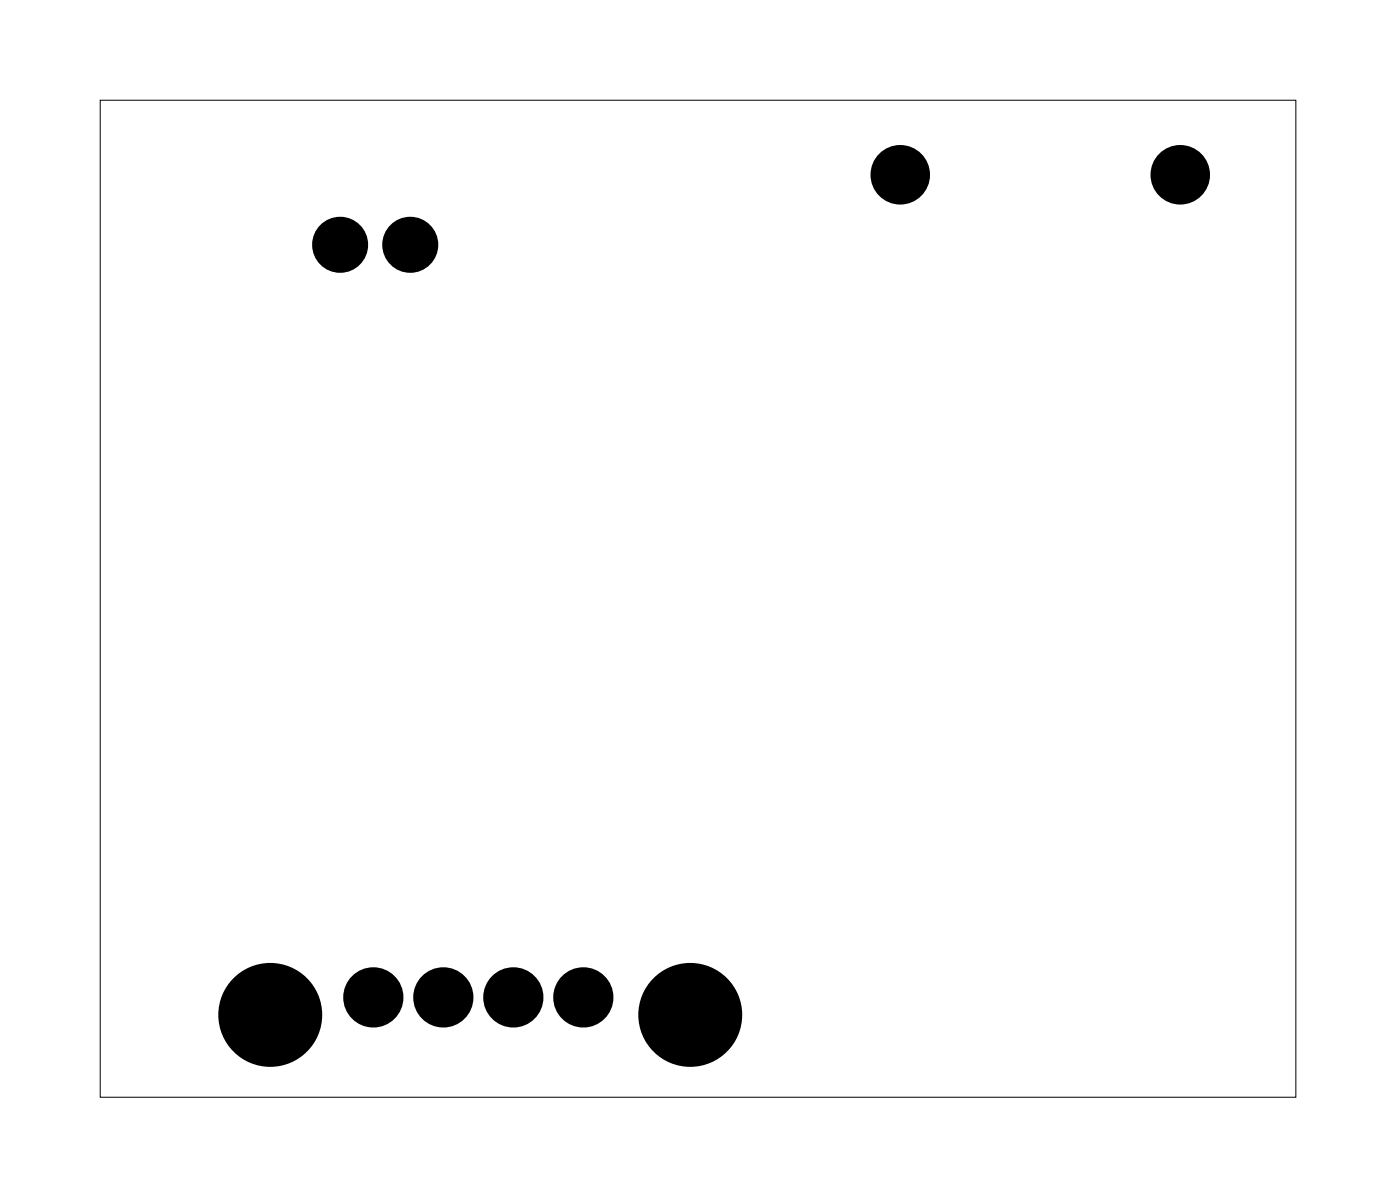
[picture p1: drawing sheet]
<svg xmlns="http://www.w3.org/2000/svg" width="51mm" height="43mm" viewBox="0 0 51 43" stroke-linecap="round" stroke-linejoin="round" font-family="sans-serif">
<path d="M3.6 3.6h43.4v36.2h-43.4z" fill="none" stroke="#000" stroke-width=".04"/>
<g fill="#000">
<circle cx="12.3" cy="8.9" r=".64"/>
<circle cx="14.9" cy="8.9" r=".64"/>
<circle cx="32.7" cy="6.3" r=".7"/>
<circle cx="42.8" cy="6.3" r=".7"/>
<circle cx="9.8" cy="36.8" r="1.5"/>
<circle cx="13.5" cy="36.2" r=".73"/>
<circle cx="16.1" cy="36.2" r=".73"/>
<circle cx="18.6" cy="36.2" r=".73"/>
<circle cx="21.2" cy="36.2" r=".73"/>
<circle cx="25" cy="36.8" r="1.5"/>
</g>
<g fill="none" stroke="#000" stroke-width=".76" stroke-linecap="butt">
<circle cx="12.3" cy="8.9" r=".64"/>
<circle cx="14.9" cy="8.9" r=".64"/>
<circle cx="32.7" cy="6.3" r=".7"/>
<circle cx="42.8" cy="6.3" r=".7"/>
<circle cx="9.8" cy="36.8" r="1.5"/>
<circle cx="25" cy="36.8" r="1.5"/>
</g>
<g fill="none" stroke="#000" stroke-width=".72" stroke-linecap="butt">
<circle cx="13.5" cy="36.2" r=".73"/>
<circle cx="16.1" cy="36.2" r=".73"/>
<circle cx="18.6" cy="36.2" r=".73"/>
<circle cx="21.2" cy="36.2" r=".73"/>
</g>
</svg>
